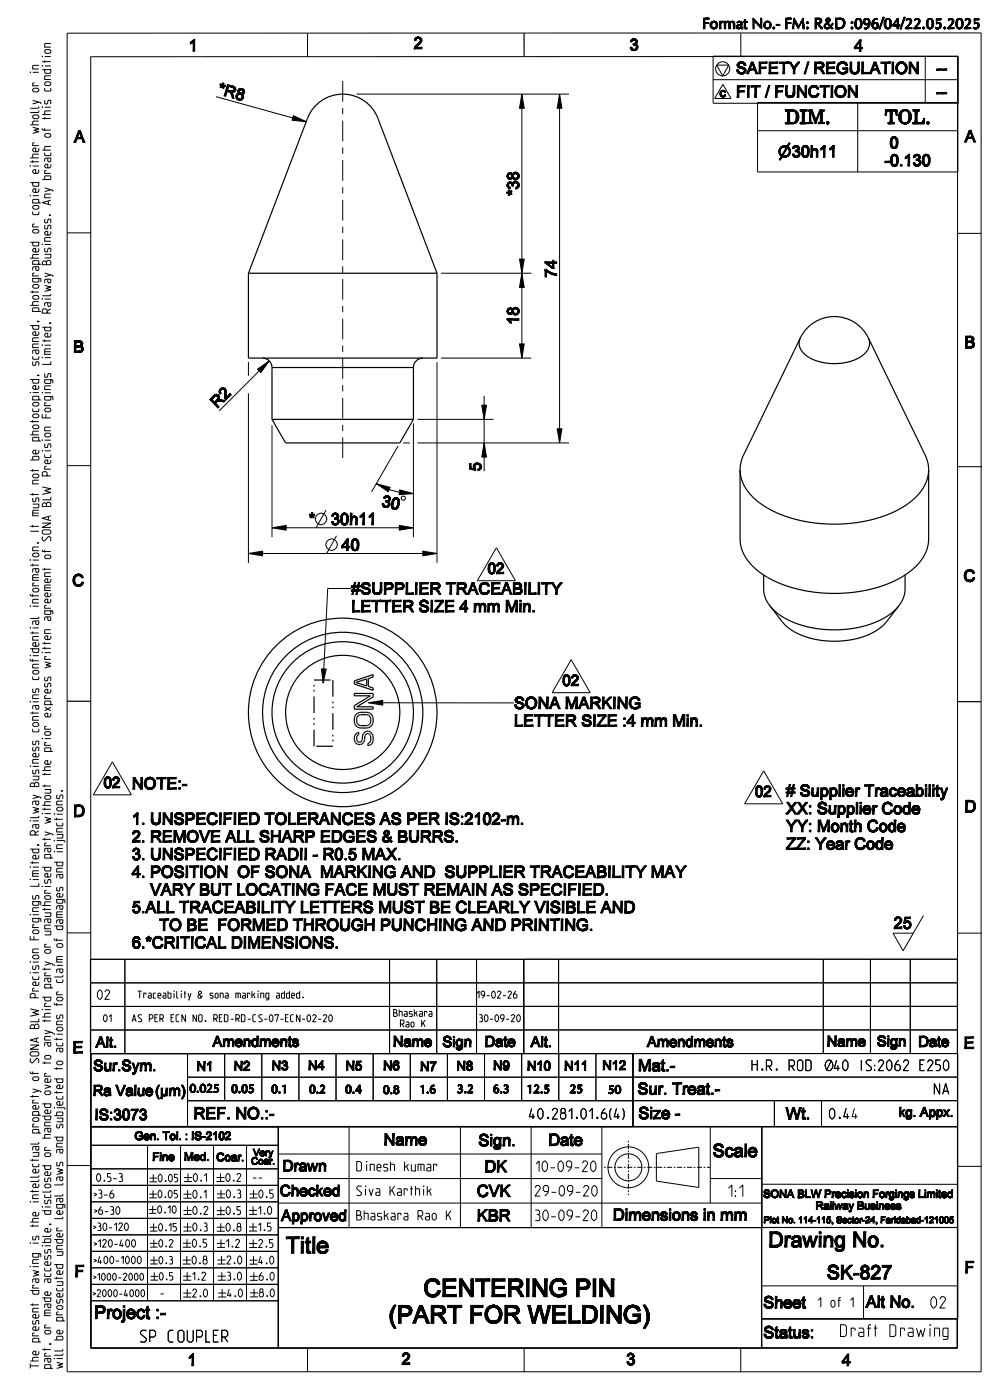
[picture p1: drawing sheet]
<svg xmlns="http://www.w3.org/2000/svg" width="210mm" height="297mm" viewBox="0 0 210 297" stroke-linecap="round" stroke-linejoin="round" font-family="sans-serif">
<defs><g id="words">
<g font-size="5.2">
<text x="89.9" y="275.1">CENTERING PIN</text>
<text x="82" y="280.7">(PART FOR WELDING)</text>
</g>
<text font-size="4.9" x="57.9" y="265.9">Title</text>
<text font-size="4.5" x="160.5" y="264.6">Drawing No.</text>
<text font-size="4.2" x="174.8" y="271.4">SK-827</text>
<g font-size="4.1">
<text x="166.4" y="26.2">DIM.</text>
<text x="187.7" y="26.2">TOL.</text>
</g>
<g font-size="3.8">
<text x="150.2" y="245.4">Scale</text>
<text x="20" y="279.7">Project :-</text>
</g>
<g font-size="3.5">
<text x="40" y="10.9">1</text>
<text x="87.8" y="10.4">2</text>
<text x="133.5" y="10.7">3</text>
<text x="181.2" y="10.9">4</text>
<text x="160.6" y="15.7">SAFETY / REGULATION</text>
<text x="197.7" y="15.7">--</text>
<text x="46" y="19.9" transform="rotate(16 46 19.9)">*R8</text>
<text x="160.6" y="20.7">FIT / FUNCTION</text>
<text x="197.7" y="20.7">--</text>
<text x="15.7" y="30.2">A</text>
<text x="166.2" y="33.4">30h11</text>
<text x="184.7" y="35.2">-0.130</text>
<text x="204.6" y="30.1">A</text>
<text x="110.1" y="41.6" transform="rotate(-90 110.1 41.6)">*38</text>
<text x="118.1" y="58.9" transform="rotate(-90 118.1 58.9)">74</text>
<text x="110.1" y="68.9" transform="rotate(-90 110.1 68.9)">18</text>
<text x="15.5" y="74.8">B</text>
<text x="204.6" y="73.8">B</text>
<text x="46" y="86.7" transform="rotate(-45 46 86.7)">R2</text>
<text x="102.1" y="100" transform="rotate(-90 102.1 100)">5</text>
<text x="70.2" y="111.3">30</text>
<text x="72.4" y="116.8">40</text>
<text x="15.3" y="124.3">C</text>
<text x="204.4" y="123.4">C</text>
<text x="74.5" y="126.1">#SUPPLIER TRACEABILITY</text>
<text x="74.5" y="129.8">LETTER SIZE 4 mm Min.</text>
<text x="109" y="150.4">SONA MARKING</text>
<text x="109" y="154.1">LETTER SIZE :4 mm Min.</text>
<text x="15.5" y="173.3">D</text>
<text x="166.7" y="169"># Supplier Traceabilit</text>
<text x="166.7" y="172.7">XX: Supplier Code</text>
<text x="204.6" y="172.3">D</text>
<text x="28" y="174.9">1. UNSPECIFIED TOLERANCES AS PER IS:2102-m.</text>
<text x="28" y="178.7">2. REMOVE ALL SHARP EDGES &amp; BURRS.</text>
<text x="166.7" y="176.5">YY: Month Code</text>
<text x="28" y="182.4">3. UNSPECIFIED RADII - R0.5 MAX.</text>
<text x="166.7" y="180.2">ZZ: Year Code</text>
<text x="28" y="186.2">4. POSITION</text>
<text x="36.3" y="189.9">VARY BUT LOCATING FACE MUST REMAIN AS SPECIFIED.</text>
<text x="55.2" y="186.2">OF SONA</text>
<text x="74" y="186.2">MARKING AND</text>
<text x="101.2" y="186.2">SUPPLIER TRACEABILITY MAY</text>
<text x="28" y="193.7">5.ALL TRACEABILITY LETTERS MUST BE CLEARLY VISIBLE AND</text>
<text x="40.5" y="197.4">TO BE</text>
<text x="55.2" y="197.4">FORMED THROUGH PUNCHING AND PRINTING.</text>
<text x="189.6" y="197">25</text>
<text x="28" y="201.2">6.*CRITICAL DIMENSIONS.</text>
<text x="15.4" y="223.4">E</text>
<text x="135.3" y="227.2">Mat.-</text>
<text x="204.4" y="222.5">E</text>
<text x="135.2" y="232.2">Sur. Treat.-</text>
<text x="41" y="237.4">REF. NO.:-</text>
<text x="135.4" y="237.4">Size -</text>
<text x="166.7" y="237.5">Wt.</text>
<text x="81.8" y="243">Name</text>
<text x="100.2" y="243.1">Sign.</text>
<text x="115.8" y="243">Date</text>
<text x="103.1" y="248.7">DK</text>
<text x="101.6" y="253.9">CVK</text>
<text x="101.6" y="259.1">KBR</text>
<text x="127.6" y="258.9">Dimensions in mm</text>
<text x="15.8" y="270.9">F</text>
<text x="204.6" y="270.1">F</text>
<text x="161.2" y="277.5">Sheet</text>
<text x="181.6" y="277.4">Alt No. 02</text>
<text x="160" y="283.9">Status: Draft Drawing</text>
<text x="39.8" y="289.7">1</text>
<text x="85.2" y="289.5">2</text>
<text x="132.8" y="289.6">3</text>
<text x="178.6" y="289.7">4</text>
</g>
<g font-size="3.3">
<text x="103.4" y="121.7">02</text>
<text x="119.3" y="145.5">02</text>
<text x="22" y="167.1">02 NOTE:-</text>
<text x="160.1" y="169">02</text>
<text x="19.8" y="227.2">Sur.Sym.</text>
<text x="20" y="237.6">IS:3073</text>
<text x="59.7" y="248.5">Drawn</text>
<text x="58.9" y="253.7">Checked</text>
<text x="153.2" y="253.9">1:1</text>
<text x="58.8" y="259">Approved</text>
<text x="29.4" y="284.7">SP COUPLER</text>
</g>
<text font-size="3.2" x="148.9" y="6.1">Format No.- FM: R&amp;D :096/04/22.05</text>
<g font-size="3.1">
<text x="175.4" y="222">Name</text>
<text x="186" y="222">Sign</text>
<text x="20.3" y="222.2">Alt.</text>
<text x="45.1" y="222">Amendments</text>
<text x="83.3" y="222">Name</text>
<text x="93.8" y="222.1">Sign</text>
<text x="102.8" y="222">Date</text>
<text x="112.6" y="222.1">Alt.</text>
<text x="137.2" y="222.1">Amendments</text>
<text x="194.8" y="222">Date</text>
<text x="19.7" y="232.4">Ra Value</text>
<text x="32.9" y="232.5">(µm)</text>
</g>
<g font-size="2.9">
<text x="158" y="227.1">H.R. ROD Ø40 IS:2062 E250</text>
<text x="198.4" y="232.1">NA</text>
<text x="108.5" y="237.4">40.281.01.6(4)</text>
<text x="175.5" y="237.4">0.4</text>
<text x="113.1" y="248.5">10-09-20</text>
<text x="113.1" y="253.7">29-09-20</text>
<text x="113.1" y="258.9">30-09-20</text>
</g>
<g font-size="2.8">
<text x="41.7" y="227.2">N1</text>
<text x="49.6" y="227.1">N2</text>
<text x="57.6" y="227">N3</text>
<text x="65.3" y="227">N4</text>
<text x="73.3" y="227.1">N5</text>
<text x="81.3" y="227">N6</text>
<text x="89.1" y="227.2">N7</text>
<text x="96.8" y="227.1">N8</text>
<text x="104.6" y="227">N9</text>
<text x="111.8" y="227.1">N10</text>
<text x="119.7" y="227.1">N11</text>
<text x="127.8" y="227">N12</text>
<text x="190.7" y="236.9">kg. Appx.</text>
</g>
<g font-size="2.6">
<text x="20.5" y="212">02</text>
<text x="39.5" y="231.7">0.025</text>
<text x="48.4" y="231.8">0.05</text>
<text x="57" y="231.9">0.1</text>
<text x="65" y="231.9">0.2</text>
<text x="72.7" y="231.9">0.4</text>
<text x="80.7" y="232">0.8</text>
<text x="88.4" y="231.9">1.6</text>
<text x="96.4" y="231.8">3.2</text>
<text x="104" y="231.8">6.3</text>
<text x="111.1" y="231.9">12.5</text>
<text x="120.7" y="231.8">25</text>
<text x="128.8" y="232">50</text>
<text x="75.3" y="248.4">Dinesh kumar</text>
<text x="75.3" y="253.6">Siva Karthik</text>
<text x="75.3" y="258.8">Bhaskara Rao K</text>
<text x="173.1" y="277.3">1 of 1</text>
</g>
<g font-size="2.4">
<text x="8.2" y="93.6" transform="rotate(-90 8.2 93.6)">photocopied, scanned, photographed or copied either wholly or in</text>
<text x="10.8" y="101" transform="rotate(-90 10.8 101)">Precision Forgings Limited, Railway Business. Any breach of this conditi</text>
<text x="8.2" y="188" transform="rotate(-90 8.2 188)">Limited, Railway Business contains confidential information. It must not be</text>
<text x="13.3" y="197.2" transform="rotate(-90 13.3 197.2)">damages and injunctions.</text>
<text x="10.8" y="198.3" transform="rotate(-90 10.8 198.3)">unauthorised party without the prior express written agreement of SONA BLW</text>
<text x="24.9" y="241.8">Gen. Tol. : IS-2102</text>
<text x="31.8" y="246.3">Fine</text>
<text x="38.8" y="246.2">Med. Coar.</text>
<text x="8.2" y="290.6" transform="rotate(-90 8.2 290.6)">The present drawing is the intellectual property of SONA BLW Precision Forgings</text>
<text x="10.8" y="290.6" transform="rotate(-90 10.8 290.6)">part, or made accessible, disclosed or handed over to any third party or</text>
<text x="13.3" y="290.6" transform="rotate(-90 13.3 290.6)">will be prosecuted under legal laws and subjected to actions for claim of</text>
</g>
<g font-size="2.3">
<text x="157.6" y="254.1">SONA BLW Precision Forgings Limited</text>
<text x="170.9" y="256.6">Railway Business</text>
</g>
<g font-size="2.2">
<text x="20.2" y="250.7">0.5-3</text>
<text x="53.3" y="250.5">--</text>
<text x="19.6" y="254.1">&gt;3-6</text>
</g>
<g font-size="2.1">
<text x="53.3" y="245.2">Very</text>
<text x="52.7" y="247">Coar.</text>
<text x="19.6" y="257.6">&gt;6-30</text>
<text x="19.2" y="261">&gt;30-120</text>
<text x="19.4" y="268.1">&gt;400-1000</text>
<text x="19.4" y="264.6">&gt;120-400</text>
<text x="33.9" y="275.1">-</text>
</g>
<g font-size="2">
<text x="28.9" y="211.8">Traceability &amp; sona marking added.</text>
<text x="83" y="215.6">Bhaskara</text>
<text x="100.8" y="211.8">19-02-26</text>
<text x="21.7" y="216.8">01</text>
<text x="27.7" y="216.8">AS PER ECN NO. RED-RD-CS-07-ECN-02-20</text>
<text x="84.7" y="217.9">Rao K</text>
<text x="101.4" y="216.8">30-09-20</text>
<text x="19.4" y="271.6">&gt;1000-2000</text>
<text x="19.4" y="275.1">&gt;2000-4000</text>
</g>
<g font-size="1.9">
<text x="152.6" y="20.5">C</text>
<text x="156.3" y="259.5">Plot No. 114-115, Sector-24, Faridabad-121005</text>
</g>
</g></defs>
<g fill="none" stroke="#000" stroke-width=".21">
<path d="M14.2 7h193.9v284h-193.9zM19.2 12h183.9v274h-183.9zM65.2 7.1v5M75.6 20h45.1M110.7 20l.5 3h-1zM110.7 20v56M118.7 20l.5 3h-1zM118.7 20v74M151.3 11.9h52v10h-52zM151.3 16.9h52M152 13.8h2.6l-1.3 2.3zM153.3 17.9l1.8 3h-3.5z"/>
<path d="M156.3 14.8l.3 .1zM156.3 14.8l.3 .1-.3 .1zM156.3 15h.3zM156.3 15h.3l-.3 .1zM156.3 15.1h.4zM156.4 15.2h.3zM156.4 13.7h.3zM156.4 13.8l.3-.1zM156.4 13.8l.3 .1zM156.4 13.9h.3zM156.4 13.6h.4zM156.4 13.6l.3 .1z"/>
<path d="M156.4 14h.3zM156.4 18.2h1.7l-1.4 .3zM156.4 18.2l.3 .3-.3 2.2zM156.4 14.1l.4-.1zM156.4 14.1h.5zM156.4 15.3l.4-.1zM156.4 15.3h.5zM156.4 15.3h.5l-.4 .1zM156.4 13.5h.5zM156.4 13.5h.4zM156.4 13.5l.4 .1zM156.5 14.1h.5z"/>
<path d="M156.5 14.1h.4zM156.5 13.5l.6-.1zM156.5 13.5l.8-.1zM156.5 13.5h.5zM156.5 13.5h.4zM156.5 15.4h.6zM156.5 15.4h.5zM156.5 15.4l.5-.1zM156.5 15.4h.7zM156.5 14.2h.7zM156.5 14.2h.6zM156.5 14.2h.8z"/>
<path d="M156.5 13.4l1.4-.1zM156.5 13.4h1.5zM156.5 13.4h.8l-.8 .1zM156.6 14.2h.9zM156.6 14.2l1 .1zM156.6 15.5l1.5-.1zM156.6 15.5l.9-.1zM156.6 15.5l.8-.1zM156.6 15.5l.7-.1zM156.6 15.5h1.4zM156.6 13.3h1.2zM156.6 13.3h1.3z"/>
<path d="M156.6 14.3h1.1zM156.7 15.5h1.3zM156.7 15.5h1.2zM156.7 13.3l1-.1zM156.7 13.3h1.1zM156.7 14.4h1.1zM156.7 18.5l1.4-.3v.3zM156.7 19.5l1.2-.3v.3zM156.7 19.2h1.2l-1.2 .3zM156.7 19.2l-.3 1.5zM156.7 18.5v.7l-.3 1.5zM156.7 19.5v1.2h-.3z"/>
<path d="M156.8 15.6l1.1-.1zM156.8 15.6h1zM156.8 13.2h.8zM156.8 13.2h.9zM156.8 14.4h1.1zM156.9 15.6h.9zM156.9 13.2h.6zM156.9 13.2h.7zM156.9 14.4h1zM157 13.2l.4-.1zM157 13.2h.5zM157 15.7l.8-.1z"/>
<path d="M157 15.7h.6zM157 14.5h1zM157.1 13.1h.3zM157.1 7.1v5M157.2 15.7h.4zM157.2 15.7h.3zM157.2 14.5h.9zM157.3 13.4h.7zM157.4 14.5h.7zM157.4 13.4h.6zM157.5 14.6h.6zM157.5 15.4l.6-.1z"/>
<path d="M157.5 13.5h.6zM157.6 15.4l.5-.1zM157.6 14.6h.5zM157.6 15.7l.2-.1zM157.6 13.5h.5zM157.6 15.3l.6-.1zM157.7 13.5l.4 .1zM157.7 15.3l.5-.1zM157.7 14.7l.4-.1zM157.7 13.6l.5 .1zM157.8 14.7h.4zM157.8 13.7l.4 .1z"/>
<path d="M157.8 14.7l.4 .1zM157.8 15.2h.4zM157.8 13.8l.4 .1zM157.8 14.8l.4 .1zM157.9 14.9l.3 .1zM157.9 15.1h.3zM157.9 15.1l.3 .1h-.4zM157.9 15h.3v.1zM157.9 15l.3 .1h-.3zM158.6 18.2h.3l-.3 2.5zM158.9 18.2v2.5h-.3zM159 14.9l-.2 .8h-.4z"/>
<path d="M159 14.9l1-.3 .1 .3zM159.1 14.6h.9l-1 .3zM159.1 14.6l-.7 1.1zM159.3 18.2h2l-2 .3zM159.3 18.5l2-.3-1.2 .3zM159.4 13.2h.3l-.2 .2zM159.4 13.2l.1 .2-1.1 2.3zM159.4 13.9l-1 1.8zM159.5 13.7l-1.1 2zM159.5 13.4l-1.1 2.3zM159.7 13.2l-.1 .3zM159.7 13.2l-.1 .5z"/>
<path d="M159.7 13.2v.6zM159.7 13.2v.8zM159.7 13.2l.3 1.4-.3-.6zM159.7 13.2l.4 1.7zM159.7 13.2l.7 2.5zM159.7 13.2l1 2.5h-.3zM196.3 11.9v10M45.8 20.5l19.2 5.3M62.2 24.5l2.8 1.3-3-.3zM160.7 21.7h42.5v14.8h-42.5zM160.7 27.7h42.5M165.2 32l.3-.1v.1z"/>
<path d="M165.2 32h.3l-.3 .1zM165.2 32.1l.3-.1v.1zM165.2 32.3l.3-.2zM165.2 32.1h.3l-.3 .2zM165.2 32.3l.3-.1v.2zM165.2 32.3l.3 .1h-.2zM165.3 31.8h.2v.1zM165.3 31.8l.2 .1-.3 .1zM165.3 32.4l.2 .1zM165.3 32.4l.2 .1-.2 .1zM165.3 32.6h.3zM165.3 32.6h.3l-.3 .1z"/>
<path d="M165.3 31.7l.4-.2zM165.3 31.7l.3-.1zM165.3 31.7l.2 .1h-.2zM165.3 33.9l.6-.6-.4 .7zM165.3 32.7l.3-.1v.1zM165.3 32.7l.4 .1zM165.3 32.7l.4 .1h-.3zM165.4 31.5l.3-.1zM165.4 31.5h.3l-.4 .2zM165.4 32.8h.4zM165.5 31.4h.2l-.3 .1zM165.7 33.1l.2 .2-.6 .6z"/>
<path d="M181.9 21.7v14.8M188.9 30.1l.3-.2zM188.9 30.1l.3-.1v.1zM188.9 30.1h.3l-.3 .2zM188.9 30.3l.3-.2v.2zM188.9 30.4l.3-.1v.1zM188.9 30.3h.3l-.3 .1zM188.9 30.4h.3v.1zM188.9 30.4l.3 .1-.3 .1zM188.9 30.6l.3-.1v.2zM188.9 30.6l.3 .1h-.3zM188.9 29.9l.3-.2z"/>
<path d="M188.9 29.9h.3l-.3 .2zM188.9 30.7h.3v.1zM188.9 30.7l.3 .1-.3 .1zM188.9 29.7l.3-.1zM188.9 29.7h.3zM188.9 29.7h.3l-.3 .2zM188.9 30.9h.3zM188.9 30.9h.3l-.3 .1zM188.9 29.5l.4-.1zM188.9 29.5h.4zM188.9 29.5l.3 .1-.3 .1zM188.9 31l.3-.1z"/>
<path d="M188.9 31h.4zM189 29.4h.4zM189 29.4h.3l-.4 .1zM189 31.1h.3zM189 31.1l.4 .1zM189 29.3h.5zM189 29.3l.7-.1zM189 29.3l.4 .1h-.4zM189 31.2h.5zM189.1 31.3h.6zM189.1 31.3h.5zM189.1 31.3h1.1z"/>
<path d="M189.1 29.2h1.1zM189.1 29.2h.6l-.7 .1zM189.2 31.3h1zM189.2 29.1h.9zM189.2 29.1h.8zM189.2 29.1l1 .1zM189.2 31.4l1-.1zM189.2 31.4h.9zM189.3 31.4h.8zM189.3 31.4h.7zM189.3 29.1l.6-.1zM189.3 29.1l.5-.1z"/>
<path d="M189.3 29.1h.7zM189.3 31.5l.7-.1zM189.4 29h.3zM189.4 29h.4zM189.4 31.5l.6-.1zM189.4 31.5h.5zM189.5 31.5h.4zM189.5 29h.2zM189.6 31.5h.3zM189.6 31.5h.2zM189.7 29.2h.5zM189.7 29.3l.5-.1z"/>
<path d="M189.7 31.3l.6-.1zM189.8 29.3h.4zM189.8 31.2h.5zM189.9 29.4h.4zM189.9 31.2l.4-.1zM190 29.4l.3 .1zM190 31.1l.4-.1-.1 .1zM190 31.1h.3zM190 29.5h.3zM190 31h.4zM190.1 29.6l.2-.1 .1 .1zM190.1 29.6h.3z"/>
<path d="M190.1 30.9l.3-.1v.2zM190.1 30.9l.3 .1zM190.1 29.7h.3zM190.1 30.9l.3-.1zM190.1 29.8l.3-.1v.1zM190.1 29.8h.3zM190.1 29.9l.3-.1v.1zM190.1 29.9h.3l-.3 .1zM190.1 30.7h.3l-.3 .1zM190.1 30.8l.3-.1v.1zM190.1 30.8h.3zM190.1 30l.3-.1v.2z"/>
<path d="M190.1 30l.3 .1h-.3zM190.1 30.1h.3l-.2 .2zM190.1 30.4l.4-.1-.1 .2zM190.1 30.4l.3 .1h-.3zM190.1 30.5h.3v.2zM190.1 30.5l.3 .2h-.3zM190.2 30.3l.2-.2 .1 .2zM190.2 30.3h.3l-.4 .1zM14.3 49.4h5M93.5 58h19.2M110.2 55h1l-.5 3zM110.7 58l.5 3h-1z"/>
<path d="M203.1 49.5h5.1M52.7 76.8v2.9M54.6 78.3l2.5-1.7-1.8 2.4zM57.1 76.6l-10.6 10.6M92.7 76.8v42.6M93.5 76h19.2M110.2 73h1l-.5 3zM14.3 98.8h5M52.7 83.4v36M57.7 90.2v23.8M84.4 94.6l-5.6 9.7M85.5 94h1.4"/>
<path d="M87.7 89.8v24.2M88.5 94h32.2M88.5 89h16.2M102.2 86h1l-.5 3zM102.7 94l.5 3h-1zM102.7 84v16M118.2 91h1l-.5 3zM203.1 99h5.2M52.7 117.4l3-.5v1zM52.7 117.4h40M57.7 112l3-.5v1zM57.7 112h30"/>
<path d="M65.6 109.3l.7-.1zM65.6 109.3l.5-.1zM65.6 109.3l.4-.1zM65.6 109.3l.3-.1zM65.6 109.3h1.2zM65.7 109.1h.1l-.2 .2zM65.7 109.7l.4-.1zM65.7 109.7h.4zM65.7 109.7l.3 .1zM65.8 109.4l1-.1zM65.8 109.4h.8zM65.8 109.6l.4-.1z"/>
<path d="M65.8 109.6h.3l-.4 .1zM65.9 109.5h.5zM65.9 109.5h.3l-.4 .1zM66 109.5l.3-.1zM66 109.5h.4zM66 109.4h.6zM66.1 108.8h.2zM66.1 108.9l.2-.1zM66.1 108.9h.2zM66.1 109l.2-.1v.1zM66.1 109h.2l-.2 .1zM66.1 109.1l.2-.1z"/>
<path d="M66.1 109.1h.2l-.2 .1zM66.1 109.2l.2-.1zM66.2 109.5h.3zM66.2 109.5h.3l-.2 .1zM66.3 109.6h.3zM66.3 109.2l.5 .1zM66.3 109.7h.3zM66.4 109.8l.2-.1zM66.5 109.2l.2-.1 .1 .2zM69.1 108.2l-2 3.8M71.4 113.7l-2.1 3.7M74.6 109.7h1.1z"/>
<path d="M74.7 109.7h.9zM74.7 109.7h1zM74.7 109.6h.9zM74.7 109.6l.9 .1zM74.8 109.6h.7zM74.8 109.6h.8zM74.8 109.6l.6-.1zM74.8 109.6l.5-.1zM74.9 109.5h.3zM74.9 109.5h.4zM75.1 109.5h.1zM75.1 109.7h.6z"/>
<path d="M75.2 109.8l.5-.1zM75.2 109.8h.5zM75.3 109.8h.4zM75.3 109.9h.4zM75.4 109.9l.4 .1zM75.4 110h.4zM75.4 110.1l.4-.1zM75.4 110.1h.4l-.3 .1zM75.5 110.2l.3-.1v.1zM75.5 110.2h.3l-.3 1.1zM75.8 110.2v1.1h-.3zM76.4 109.5l.6-.1z"/>
<path d="M76.4 109.8l.3-.2zM76.4 109.8l.4-.3zM76.4 109.5h.4l-.4 .3zM76.5 109.4h.5zM76.6 109.3l.7-.5zM76.6 109.3l.7-.5-.3 .6zM76.7 109.3l.6-.5zM76.8 109.2l.5-.4zM77 109l.3-.2-.4 .3zM77 108.9l.3-.1zM77.1 108.8h.2l-.3 .1zM77.3 108.8l-.3 2.5v-1.9z"/>
<path d="M77.3 108.8v2.5h-.3zM78.3 109.5l.6-.1zM78.3 109.8l.3-.2zM78.3 109.8l.5-.3zM78.3 109.5h.5l-.5 .3zM78.4 109.4h.5zM78.5 109.3l.7-.5zM78.5 109.3l.7-.5-.3 .6zM78.6 109.3l.6-.5zM78.7 109.2l.5-.4zM78.9 109l.3-.2-.4 .3zM79 108.9l.2-.1z"/>
<path d="M79 108.8h.2l-.2 .1zM79.2 108.8l-.3 2.5v-1.9zM79.2 108.8v2.5h-.3zM79.8 102.6l3 .8-.5 .9zM79.8 102.6a15.7 15.7 0 0 0 7.9 2.1M81.1 107l.3 .1zM81.1 107l.3 .1h-.3zM81.1 106.8h.3v.2zM81.1 106.8l.3 .2h-.3zM81.1 107.1l.4 .1zM81.2 107.2l.3 .1zM81.2 107.2l.4 .1z"/>
<path d="M81.2 107.2l.4 .1-.4 .1zM81.2 107.4l1.1 .2zM81.2 107.4h.7zM81.2 107.4h.6zM81.2 107.4h.5zM81.2 107.4l1.1 .2h-.1zM81.2 107.4l1 .2zM81.3 107.5l.9 .1zM81.3 107.5l.7 .2zM81.4 105.6l.3 .1zM81.4 105.5h.4zM81.4 105.5l.4 .1z"/>
<path d="M81.4 105.5l.3 .2-.3-.1zM81.4 107.6l.6 .1zM81.5 105.4h.4zM81.5 105.4h.5zM81.5 105.4h.6zM81.5 105.4l.4 .1zM81.5 105.4l.3 .1h-.4zM81.6 107.6l.4 .1zM81.6 107.6l.3 .1zM81.6 105.3l1.1 .2zM81.6 105.3l.6 .1zM81.7 105.2l.9 .2z"/>
<path d="M81.7 105.2l1 .3zM81.8 106.4h.7zM81.8 106.4h.6zM81.8 106.4l.7-.1zM81.8 105.2l.8 .1zM81.8 105.2l.7 .1zM81.8 105.2l.8 .2zM81.9 107.4l.6 .1zM81.9 106.2l-.1 .2zM81.9 106.4l.7 .2zM81.9 106.4l.6 .1zM81.9 106.2l.7 .1z"/>
<path d="M81.9 106.2l.6 .1-.7 .1zM82 105.2h.4zM82 105.2h.3zM82 105.2l.5 .1zM82 107.4l.5 .1zM82 106.4l.6 .2zM82 106.2l.6 .1zM82.1 107.4h.5zM82.1 105.2h.2zM82.1 106.5l.5 .1zM82.1 106.2l.5 .1zM82.2 107.3l.4 .1z"/>
<path d="M82.2 105.4l.5 .1zM82.2 106.2h.4zM82.2 106.5l.5 .1zM82.2 107.3l.4-.1v.2zM82.3 106.6h.4zM82.3 105.5h.4zM82.3 106.1l.4 .1zM82.3 107.2h.3l-.4 .1zM82.3 106.6l.4 .1zM82.3 107.1h.4l-.1 .1zM82.3 107.1l.3 .1zM82.3 106.7l.4 .1z"/>
<path d="M82.4 106.1l.3 .1zM82.4 107l.3 .1zM82.4 105.5l.4 .1zM82.4 106.9l.3 .2zM82.4 106.8l.3 .2zM82.4 106.1h.3zM82.4 105.6l.4 .1zM82.5 106h.3zM82.5 106l.2 .1zM82.5 105.7l.3 .1zM82.5 105.8l.3 .1zM82.5 105.9l.3 .1z"/>
<path d="M83 107.1h.3v.1zM83 107.1l.3 .1-.3 .1zM83 107.3h.3zM83 107.3h.3l-.3 .1zM83 107h.4l-.1 .1zM83 107l.3 .1h-.3zM83 107.4l.3-.1zM83 107.4l.3 .1zM83.1 107.5l.3 .1zM83.1 107.5l.3 .2zM83.1 106.8l.3-.1v.2zM83.1 106.8l.3 .1v.1z"/>
<path d="M83.1 106.8l.3 .2h-.4zM83.1 107.6l.4 .1zM83.1 106.7l.3-.1v.1zM83.1 106.7h.3l-.3 .1zM83.1 107.7l.7 .1zM83.1 107.7l.6 .1zM83.1 107.7l.5 .1zM83.1 107.7l1.1 .3zM83.1 106.5l.4-.2zM83.1 106.5h.4l-.1 .1zM83.1 106.5l.3 .1-.3 .1zM83.2 107.8l1 .2z"/>
<path d="M83.2 107.8l.9 .2zM83.2 106.3l.4-.1zM83.2 106.3h.3l-.4 .2zM83.2 107.9l.9 .1zM83.2 107.9l.8 .2zM83.3 106.1h.3zM83.3 106.1l.3 .1zM83.3 106.1l.3 .1-.4 .1zM83.3 107.9l.7 .2zM83.3 106h.4zM83.3 106l.3 .1h-.3zM83.4 108l.6 .1z"/>
<path d="M83.4 108l.5 .1zM83.4 105.9h.4zM83.4 105.9l.3 .1h-.4zM83.5 108l.4 .1zM83.5 105.8h.5zM83.5 105.8h.6zM83.5 105.8l.4 .1zM83.5 105.8l.3 .1h-.4zM83.5 108l.2 .1zM83.6 105.7l1 .2zM83.7 105.6l.8 .2zM83.7 105.6l.9 .3z"/>
<path d="M83.8 107.8l.5 .1zM83.8 105.6l.6 .1zM83.8 105.6l.5 .1zM83.8 105.6l.7 .2zM83.9 107.8l.4 .1zM83.9 105.6h.3zM83.9 105.6l.4 .1zM84 107.8h.4zM84 105.6h.2zM84 107.7h.4zM84 107.7h.4v.1zM84.1 105.8l.5 .2z"/>
<path d="M84.1 107.6l.4-.1-.1 .2zM84.1 107.6l.3 .1zM84.2 107.5h.3zM84.2 105.9l.4 .1zM84.2 107.4h.4l-.1 .1zM84.2 107.4l.3 .1zM84.2 107.3l.4 .1h-.4zM84.3 105.9l.4 .1zM84.3 107.2h.3v.2zM84.3 107.2l.3 .2-.4-.1zM84.3 107.1l.4-.1-.1 .2zM84.3 107.1l.3 .1h-.3z"/>
<path d="M84.3 106l.4 .1zM84.4 106.9l.3-.1v.2zM84.4 106.9l.3 .1-.4 .1zM84.4 106.8h.3l-.3 .1zM84.4 106.1l.3 .1zM84.4 106.7h.3v.1zM84.4 106.7l.3 .1h-.3zM84.4 106.5l.3 .1v.1zM84.4 106.5l.3 .2h-.3zM84.4 106.2h.3zM84.4 106.3l.3-.1v.1zM84.4 106.3h.3z"/>
<path d="M84.4 106.5l.3-.1v.2zM84.4 106.5l.3 .1zM84.4 106.4h.3zM84.7 111.5l3 .5-3 .5zM84.8 103.9l2.9 .8-3 .2zM85.2 105.4l.2-.2 .4 .1 .2 .3-.1 .4-.2 .1-.4-.1-.2-.2zM89.7 116.9l3 .5-3 .5zM105.3 116.2l4 7h-8zM74.5 124.8h-5l-1 20.1M121.2 140l4 7h-8.1zM68.2 141.9h1l-.7 3zM78.2 149.1l3-.5v1z"/>
<path d="M78.2 149.1h30.8M133.9 148.1l1.5-.1zM133.9 148.1h1.6zM133.9 150.2l1.8-.1zM133.9 150.2h1.6zM134 148h1.3zM134 148h1.4zM134.1 150.3l1.4-.1zM134.1 150.3h1.3zM134.2 150.3h1.2zM134.2 150.3h1.1zM134.4 150.4l.9-.1z"/>
<path d="M134.7 148.1h.8zM134.7 149.1h1.1l-1.1 .3zM134.7 149.4l1.1-.3-.3 .3zM134.8 148.1h.7zM134.8 150.1l1-.1zM134.9 148.1h.6zM134.9 150.1l.9-.1zM135 148.2h.5zM135 150.4l.3-.1zM135 150.1l.8-.1zM135.1 148.2l.5 .1zM135.1 150h.7z"/>
<path d="M135.2 148.3h.4zM135.2 150l.2-.1zM135.2 150l.3-.1zM135.2 150l.3-.1 .3 .1zM135.2 148.3h.5zM135.3 148.4l.4-.1zM135.3 148.4l.4-.1v.2zM135.3 148.4l.4 .1zM135.4 148.5h.3zM135.4 148.6l.3-.1v.1zM135.4 148.6h.3zM135.5 149.4l.3-.3-.3 .8z"/>
<path d="M135.8 149.1v.9l-.3-.1zM23.8 161.6l4.1 7h-8.1zM162 163.5l4 7h-8.1zM14.3 197.9h5M31.8 187.4h.4l.6 2.5zM32.2 187.4l.6 1.8v.7zM32.8 189.2v.7zM32.9 189.4l-.1 .5zM33 189.7l.2 .2h-.4zM33.8 187.4h.4l-1.1 1.8zM33.8 194.9h2l-2 .3zM33.8 195.2l2-.3-1.1 .3z"/>
<path d="M34.2 187.4l-1.2 2zM34.2 187.4l-1.2 2.3zM34.2 187.4l-1 2.5-.2-.2zM34.7 195.2l1.1-.3zM34.7 195.2h.3l-.3 2.2zM34.7 189.2l-.2 .7h-.4zM34.7 189.2l1-.3 .1 .3zM34.8 188.9h.9l-1 .3zM34.8 188.9l-.7 1zM35 195.2l.8-.3v.3zM35 195.2v2.2h-.3zM35.1 187.4h.3l-.2 .3z"/>
<path d="M35.1 187.4l.1 .3-1.1 2.2zM35.1 188.2l-1 1.7zM35.2 187.9l-1.1 2zM35.2 187.7l-1.1 2.2zM36 196.1l.4-.1v.1zM36 196.1h.4l-.4 .1zM36 196.2l.4-.1v.1zM36 196.4l.4-.2zM36 196.2h.4l-.4 .2zM36 196.4h.4zM36 196.4h.4l-.3 .1zM36.1 195.9h.3z"/>
<path d="M36.1 195.9l.3 .1-.4 .1zM36.1 196.5l.3-.1zM36.1 196.5l.3 .1zM36.1 196.5l.3 .1-.3 .1zM36.1 195.8l.3-.1zM36.1 195.8l.3 .1h-.3zM36.1 195.7l.4-.1zM36.1 195.7h.4zM36.1 195.7h.3l-.3 .1zM36.1 196.7h.4zM36.1 196.7h.4l-.3 .1zM36.2 195.6l.4-.1z"/>
<path d="M36.2 195.6h.3l-.4 .1zM36.2 196.8h.3zM36.2 196.8l.4 .1zM36.2 196.8l.4 .1-.4 .1zM36.2 195.4l.5-.1zM36.2 195.4h.4zM36.2 195.4l.4 .1-.4 .1zM36.2 197l.4-.1zM36.2 197h.5zM36.2 197h.5l-.3 .1zM36.3 195.3h.6zM36.3 195.3h.4l-.5 .1z"/>
<path d="M36.4 195.2h.8zM36.4 195.2h.7zM36.4 195.2l.5 .1h-.6zM36.4 197.1h.4zM36.4 197.1l.3-.1zM36.4 197.1h.5zM36.4 197.1h.5l-.4 .1zM36.5 195.2h1.5zM36.5 197.2h.9zM36.5 197.2h.8zM36.5 197.2h.7zM36.5 197.2h.6z"/>
<path d="M36.5 197.2h.5zM36.5 197.2h1.5zM36.5 195.1h1.3zM36.5 195.1l1.5 .1zM36.6 197.3l1.4-.1zM36.6 197.3h1.2zM36.6 195h1.1zM36.6 195l1.2 .1zM36.7 197.4l1.1-.1zM36.7 197.4h1zM36.7 195l.8-.1zM36.7 195h1z"/>
<path d="M36.9 197.4h.8zM36.9 197.4h.6zM37 197.4h.5zM37 197.4h.4zM37.2 195.2h.8zM37.3 195.2h.7zM37.4 197.2l.7-.1zM37.5 195.2h.5zM37.5 197.2l.6-.1zM37.6 195.3l.4-.1 .1 .1zM37.6 195.3h.5zM37.6 197.1l.6-.1z"/>
<path d="M37.6 197.1l.6-.1-.1 .1zM37.7 195.3h.4zM37.8 195.4l.3-.1 .1 .1zM37.8 195.4h.4zM37.8 197l.4-.1zM37.8 197l.4-.1v.1zM37.8 197h.4zM37.8 195.5l.4-.1 .1 .1zM37.8 195.5h.5zM37.9 196.9l.4-.2-.1 .2zM37.9 196.9h.3zM37.9 195.6l.4-.1-.3 .2z"/>
<path d="M37.9 196.8l.4-.1zM38 195.7l.3-.2v.2zM38 195.7h.3l-.3 .1zM38 196.7l.4-.1-.1 .1zM38 196.7h.3zM38 195.8l.3-.1 .1 .1zM38 195.8h.4l-.4 .1zM38 196.6h.4zM38 195.9l.4-.1v.2zM38 195.9l.4 .1h-.3zM38 196.5l.4-.1v.2zM38 196.5l.4 .1z"/>
<path d="M38.1 196h.3l-.3 .2zM38.1 196.3l.3-.1v.2zM38.1 196.3l.3 .1h-.3zM38.1 196.4h.3l-.4 .1zM38.1 196.2l.3-.2v.2zM38.1 196.2h.3l-.3 .1zM50.9 183.9h1.5zM50.9 186h1.5zM51 183.8h1.3zM51 183.8l1.4 .1zM51.1 186h1.3zM51.1 186l1.2 .1z"/>
<path d="M51.1 183.8l1.1-.1zM51.1 183.8h1.2zM51.2 186.1h1.1zM51.2 186.1h.9zM51.2 183.7h1zM51.2 194.9h1.1l-.8 .3zM51.4 186.2l.7-.1zM51.5 195.2h1.5zM51.5 196.3h1zM51.5 196.3h1.2zM51.5 196.3l1.3-.1zM51.5 196.3l1.4-.2z"/>
<path d="M51.5 196.3l1.5-.2zM51.5 196.3l1-.3 .5 .1zM51.5 196.3l1-.3zM51.5 196.3l.9-.3zM51.5 196h.7l-.7 .3zM51.5 195.2l1.5-.1zM51.5 195.2l1.4-.2zM51.5 195.2l1.3-.2zM51.5 195.2l1.2-.2zM51.5 195.2l1.1-.3zM51.5 195.2l1-.3zM51.7 183.9h.7z"/>
<path d="M51.8 184l.6-.1zM51.9 185.9h.6zM51.9 184l.5-.1zM51.9 196.3h.6zM52 185.9h.5zM52 196.3h.5zM52 184l.4-.1 .1 .1zM52 184h.5zM52 185.9l.6-.1zM52 185.9l.6-.1-.1 .1zM52.1 196.3h.4zM52.1 185.8h.5z"/>
<path d="M52.1 184.1l.4-.1zM52.2 185.8h.4zM52.2 196.4h.4zM52.2 184.1l.3-.1 .1 .1zM52.2 184.1h.4zM52.2 185.7l.5-.1zM52.2 185.7l.5-.1-.1 .2zM52.3 196.4h.4zM52.3 184.2l.3-.1 .1 .2zM52.3 184.2l.4 .1zM52.3 195.2h.7zM52.3 196.5l.4-.1z"/>
<path d="M52.4 185.6l.4-.1-.1 .1zM52.4 185.6h.3zM52.4 184.3h.3l-.3 .1zM52.4 196.5l.3-.1zM52.4 185.5h.4zM52.4 196.6l.3-.2 .1 .2zM52.4 196.6h.4zM52.4 184.4l.3-.1 .1 .1zM52.4 184.4h.4l-.3 .1zM52.4 185.4l.4-.1v.2zM52.4 185.4l.4 .1zM52.5 195.2h.6z"/>
<path d="M52.5 196h.6zM52.5 184.5l.3-.1v.2zM52.5 184.5l.3 .1-.3 .1zM52.5 185.4l.3-.1zM52.5 196.6h.3zM52.5 184.7l.3-.1 .1 .2zM52.5 184.7l.4 .1h-.4zM52.5 185.3l.4-.2-.1 .2zM52.5 185.3h.3zM52.5 184.8h.4l-.4 .1zM52.5 185l.4-.1v.2zM52.5 185l.4 .1-.4 .1z"/>
<path d="M52.5 185.2l.4-.1-.4 .2zM52.5 196.7l.3-.1 .2 .1zM52.5 196.7h.5zM52.5 184.9l.4-.1v.1zM52.5 184.9h.4l-.4 .1zM52.6 195.3l.5-.1zM52.6 196h.5zM52.6 196.8l.4-.1-.3 .2zM52.7 195.3l.4-.1zM52.7 196l.5-.1zM52.7 196.9l.3-.2v.7zM52.7 195.9h.5z"/>
<path d="M52.7 195.3h.4zM52.8 195.4h.4zM52.8 195.8l.4-.1zM52.8 195.8l.4 .1zM52.8 195.5l.4-.1v.1zM52.8 195.5h.4zM52.9 195.5l.3 .1zM52.9 195.7l.3-.1zM52.9 195.7l.3-.1v.1zM52.9 195.7h.3zM52.9 195.6h.3zM53 196.7l.4 .7h-.4z"/>
<path d="M53.3 183.7h1.7l-1.3 .3zM53.3 183.7l.4 .3-.4 2.2zM53.7 184l1.3-.3v.3zM53.7 185l1.1-.2v.2zM53.7 184.8h1.1l-1.1 .2zM53.7 184.8l-.4 1.4zM53.7 184v.8l-.4 1.4zM53.7 185v1.2h-.4zM53.7 194.9h.5l-.2 .4zM53.7 194.9l.3 .4-.3 2.1zM54 195.3v2.1h-.3zM54 195.3l.8 1.4-.1 .7z"/>
<path d="M54.2 194.9l.6 1.8-.8-1.4zM71.4 185.4l-.3 .8h-.3zM71.4 185.4l.9-.3 .1 .3zM71.5 185.1h.8l-.9 .3zM71.5 185.1l-.7 1.1zM71.7 183.7h.4l-.2 .2zM71.7 183.7l.2 .2-1.1 2.3zM71.7 184.4l-.9 1.8zM71.8 184.2l-1 2zM71.9 183.9l-1.1 2.3zM72.1 183.7l-.2 .3zM72.1 183.7l-.1 .5z"/>
<path d="M72.1 183.7l-.1 .6zM72.1 183.7v.8zM72.1 183.7l.2 1.4-.2-.6zM72.1 183.7l.3 1.7zM72.1 183.7l.6 2.5zM72.1 183.7l1 2.5h-.4zM97.1 186l1.5-.1zM97.1 186h1.4zM97.2 186h1.3zM97.2 186l1.2 .1zM97.3 186.1h1.1zM97.3 186.1h1z"/>
<path d="M97.4 186.2l.9-.1zM97.5 186.2l.8-.1zM97.5 186.2h.7zM97.7 186.2h.5zM98 185.9l.7-.1zM98.1 185.9l.6-.1zM98.2 185.8l.5-.1zM98.4 185.7l.4-.1-.1 .1zM98.4 185.7h.3zM98.4 185.6h.4zM98.4 185.6l.4-.1v.1zM98.5 185.5h.3z"/>
<path d="M98.5 185.4l.3-.1v.2zM98.5 185.4l.3 .1zM98.5 185.2l.3-.1v.2zM98.5 185.2l.3 .1zM98.5 185.3h.3zM98.5 183.7h.3l-.3 1.4zM98.5 185.1h.3l-.3 .1zM98.8 183.7v1.4h-.3zM99.4 183.7h.9l-.6 .3zM99.4 183.7l.3 .3-.3 2.2zM99.7 184l1.4-.1zM99.7 185.2l1-.1z"/>
<path d="M99.7 185.2l1.1-.1zM99.7 185.2l1.2-.2zM99.7 185.2l1.3-.2zM99.7 185.2l.8-.3 .5 .1zM99.7 185.2l.8-.3zM99.7 184.9h.6l-.6 .3zM99.7 184.9l-.3 1.3zM99.7 184v.9l-.3 1.3zM99.7 184l1.3-.1zM99.7 184l1.3-.2zM99.7 184l1.2-.2zM99.7 184l1.1-.2z"/>
<path d="M99.7 184l1-.3zM99.7 184l.9-.3zM99.7 184l.8-.3zM99.7 184l.7-.3zM99.7 185.2v1h-.3zM195.9 194.2l-4.3 7.5-2.2-3.7M203.1 198h5.1M26.5 203.5v20M82.6 203.5v20M92.6 203.5v20M101.1 203.5v20M111.1 203.5h-91.9v20h183.9v15.5h-183.8"/>
<path d="M118.5 203.5v20M174.6 203.5v20M184.6 203.5v20M193.1 203.5v20M203.1 208.5h-183.9M203.1 213.5h-183.9M203.1 218.5h-183.9M203.1 203.5h-92v20M19.2 239h183.7M19.3 223.5v62.5l183.8-.1v-6.1M19.3 239.1h183.9v40.7h-41.6M39.8 223.5v15.5"/>
<path d="M47.7 223.5v10M55.5 223.5v10M59 239v47M63.4 223.5v10M71.3 223.5v10M74 239.1v21.3M79.2 223.5v10M87 223.5v10M94.9 223.5v10M97.7 239.1v21.3M102.8 223.5v10M110.7 223.5v10"/>
<path d="M111.1 223.5h92M112.7 239.1v21.3M118.5 223.5v10M126.4 223.5v10M127.7 239.1v21.3M134.3 223.5v15.5M150.7 239.1v16.1M161.5 239.1l.1 46.9M161.7 239.1v21.3M164.3 233.5v5.5M174.3 233.5v5.5M181.2 235.1l-.4 1.8h1.1"/>
<path d="M181.5 236.3v1.1M203.1 228.5h-163.3M203.1 233.5h-163.3M14.3 247.3h5M19.3 243h39.7M19.3 248h39.7M19.3 251.5h39.7M19.3 255h39.7M19.3 258.5h39.7M31.3 243v33M31.6 256.6h1.6M31.6 257.4h1.6"/>
<path d="M31.7 253.3h1.6M31.7 254.1h1.6M31.7 249.9h1.6M31.7 250.7h1.6M32.4 255.8v1.6M32.5 252.5v1.6M32.5 249.1v1.6M32.6 259.6v1.6M33.6 256l.3-.2 .4 .5v.6l-.4 .5-.4-.5zM33.6 252.8l.4-.3 .3 .5v.7l-.3 .4-.5-.4zM33.8 259.8l.3-.2 .4 .4v.7l-.4 .5-.4-.5zM33.9 249.1l.5 .5v.7l-.4 .4-.4-.4v-.7z"/>
<path d="M35 257.1l.1 .2zM35.1 253.9v.1zM35.1 250.5l.1 .1zM35.6 256.3l.5-.5v1.6M35.8 252.8l.4-.3 .3 .5v.7l-.3 .4-.5-.4zM36.1 249.1l.4 .5v.7l-.3 .4-.5-.4v-.7zM36.9 255.8l.4 .5v.6l-.3 .5-.5-.5v-.6zM37.4 259.6h-.7v.6h.5l.2 .3v.4l-.2 .3h-.5M37.6 252.5h-.6v.7h.4l.2 .2v.5l-.2 .2h-.4M37.7 249.1h-.7v.7h.5l.2 .2v.5l-.2 .2h-.5M38.3 243v33M38.9 256.8h1.7"/>
<path d="M38.9 257.6h1.7M38.9 253.3h1.7M38.9 254.2h1.7M39 249.8h1.7M39 250.7h1.7M39.8 259.5v1.7M39.8 255.9v1.7M39.8 252.5v1.7M39.9 249v1.7M41 259.7l.4-.2 .4 .4v.8l-.4 .5-.5-.5zM41 256.2l.4-.3 .4 .5v.8l-.4 .4-.5-.4zM41 252.7l.4-.2 .4 .5v.7l-.4 .5-.5-.5z"/>
<path d="M41.1 249.2l.4-.2 .4 .4v.8l-.4 .5-.5-.5zM42.5 257.4l.1 .2zM42.5 253.9l.1 .2zM42.6 250.4l.1 .2zM43.2 259.5h.5l.2 .2v.4l-.2 .1M43.2 256.3l.3-.4h.3l.3 .3v.2l-.9 1.2h.9M43.2 253l.5-.5v1.7M43.3 249.4l.5-.4v1.7M45.3 243v33M45.9 249.8h1.7M45.9 250.6h1.7M46 256.8h1.7"/>
<path d="M46 257.7h1.7M46 254.1h1.7M46 253.3h1.7M46.8 248.9v1.7M46.8 259.5v1.7M46.8 256v1.7M46.9 252.4v1.7M48 249.2l.4-.3 .4 .5v.8l-.4 .4-.5-.4zM48.1 256.2l.4-.2 .3 .5v.7l-.3 .5-.5-.5zM48.3 259.5l.5 .5v.7l-.4 .5-.4-.5v-.7zM48.4 252.4l.5 .5v.7l-.4 .5-.5-.5v-.7zM49.5 250.4l.1 .2z"/>
<path d="M49.6 257.4l.1 .2zM49.6 253.8l.1 .2zM50.2 249.3l.3-.4h.3l.3 .3v.2l-.9 1.2h.9M50.3 252.4h.5l.2 .3v.3l-.2 .2M50.6 253.2h.2l.2 .2v.6l-.7 .1M51 256h-.7v.7h.5l.2 .2v.5l-.2 .3h-.5M52.3 243v33M52.8 256.8h1.7M52.8 257.6h1.7M52.9 254.1h1.7M52.9 253.3h1.7M53.7 259.5v1.7"/>
<path d="M53.7 255.9v1.7M53.8 252.4v1.7M54.8 259.9l.5-.4v1.7M54.8 256.4l.5-.5v1.7M55 252.7l.4-.3 .4 .5v.8l-.4 .4-.5-.4zM56.1 257.3l.1 .2zM56.5 253.9l.1 .2zM56.9 256.2l.3-.3 .4 .5v.7l-.4 .5-.4-.5zM57.5 259.5h-.8v.7h.5l.3 .2v.5l-.3 .3h-.5M57.9 252.4h-.7v.8h.5l.2 .2v.5l-.2 .2h-.5M59 244.8h68.7M59 250h68.7"/>
<path d="M59 255.2h102.7M139.2 244.7l9-1.3v8.5l-9-1.3zM150.7 250h11M161.7 251.2h41.3M203.1 247.4h5.1M19.3 262h39.7M19.3 265.5h39.7M19.3 269h39.7M19.3 272.5h39.7M19.3 276h39.7M31.8 260.4h1.6M31.8 261.2h1.6"/>
<path d="M31.8 263.8h1.6M31.8 264.6h1.6M31.9 267.3h1.6M31.9 268.1h1.6M31.9 270.8h1.6M31.9 271.6h1.6M32.6 263v1.6M32.7 266.5v1.6M32.7 270v1.6M33.9 270.2l.4-.2 .3 .4v.7l-.3 .5-.5-.5zM34 263l.5 .4v.7l-.3 .5-.5-.5v-.7zM34.1 266.5l.4 .5v.7l-.3 .4-.5-.4v-.7z"/>
<path d="M35.2 260.9l.1 .2zM35.2 264.3l.1 .2zM35.2 267.9l.1 .2zM35.3 271.3l.1 .2zM35.8 260l.5-.4v1.6M35.9 263.3l.2-.3h.3l.3 .2v.2l-.8 1.2h.8M35.9 266.5h.4l.2 .3v.3l-.2 .1M36.1 267.2l.5 .3v.5l-.7 .1M36.7 270h-.7v.7h.4l.3 .2v.4l-.3 .3h-.4M38.8 267.3h1.7M38.8 268.2h1.7M38.8 264.6h1.7"/>
<path d="M38.8 263.7h1.7M38.9 271.6h1.7M38.9 270.7h1.7M38.9 274.3h1.7M38.9 275.2h1.7M38.9 261.2h1.7M38.9 260.3h1.7M39.6 266.5v1.7M39.7 262.9v1.7M39.7 269.9v1.7M39.7 273.5v1.7M40.8 270.4l.5-.5v1.7"/>
<path d="M40.8 273.8l.3-.3h.4l.2 .2v.3l-.9 1.2h.9M40.9 266.7l.3-.2 .4 .5v.7l-.4 .5-.4-.5zM41.2 262.9l.5 .5v.7l-.4 .5-.5-.5v-.7zM42.1 271.3l.1 .2zM42.4 267.9l.1 .2zM42.4 264.3l.1 .2zM42.5 274.9v.2zM42.5 260.9l.1 .2zM42.8 270.3l.2-.4h.4l.2 .2v.3l-.8 1.2h.8M43.3 267.2l-.1-.1v-.4l.1-.2h.4l.1 .2v.4l-.1 .1 .2 .2v.5l-.2 .3h-.4l-.2-.3v-.5l.2-.2h.4M43.5 260.2h.2l.2 .2v.6l-.7 .2M43.5 273.5l.5 .5v.7l-.4 .5-.4-.5v-.7z"/>
<path d="M43.8 262.9h-.7v.7h.5l.2 .3v.5l-.2 .2h-.5M46 261.2h1.7M46 260.3h1.7M46 263.8h1.7M46 264.6h1.7M46.1 267.3h1.7M46.1 268.2h1.7M46.2 271.6h1.7M46.2 270.7h1.7M46.3 274.3h1.7M46.3 275.2h1.7M46.9 262.9v1.7"/>
<path d="M47 266.5v1.7M47.1 269.9v1.7M47.1 273.5v1.7M48 263.4l.5-.5v1.7M48.1 266.8l.3-.3h.3l.3 .2v.2l-.9 1.3h.9M48.2 269.9h.5l.2 .2v.4l-.2 .1M48.4 270.6h.3l.2 .3v.6l-.7 .1M48.6 273.5l-.3 1.3h.8M48.8 274.3v.9M49.3 264.3v.2zM49.6 260.9l.1 .2zM49.7 271.3l.1 .2z"/>
<path d="M49.7 267.9l.1 .2zM49.9 274.9l.1 .2zM49.9 263.3l.3-.4h.4l.2 .3v.2l-.9 1.2h.9M50.5 270.1l.4-.2 .3 .5v.7l-.3 .5-.5-.5zM50.5 260.2l-.2-.1v-.4l.2-.2h.4l.1 .2v.4l-.1 .1 .2 .3v.5l-.2 .2h-.4l-.2-.2v-.5l.2-.3h.4M50.5 266.7l.4-.2 .4 .4v.8l-.4 .5-.5-.5zM50.7 273.7l.3-.2 .4 .4v.8l-.4 .5-.4-.5zM52.8 261.2h1.7M52.8 260.3h1.7M52.9 263.8h1.7M52.9 264.7h1.7M52.9 267.3h1.7"/>
<path d="M52.9 268.2h1.7M53 270.8h1.7M53 271.6h1.7M53 274.3h1.7M53 275.1h1.7M53.7 263v1.7M53.8 266.5v1.7M53.8 269.9v1.7M53.9 273.4v1.7M54.8 263.3l.3-.3h.4l.2 .2v.2l-.9 1.3h.9M55.3 274.2l-.2-.2v-.3l.2-.3h.3l.2 .3v.3l-.2 .2 .3 .2v.5l-.3 .2h-.3l-.3-.2v-.5l.3-.2h.3M55.3 266.5l-.4 1.3h.9"/>
<path d="M55.5 267.3v.9M55.6 269.9a1.11 1.11 0 0 0-.4 1.7h.4l.2-.2v-.5l-.2-.3h-.5M56.1 260.9v.2zM56.5 264.4v.2zM56.5 267.9l.1 .2zM56.6 271.3l.1 .2zM56.6 274.8l.1 .2zM57.3 266.7l.4-.2 .4 .5v.7l-.4 .5-.5-.5zM57.4 273.7l.4-.3 .4 .5v.7l-.4 .5-.5-.5zM57.7 269.9l.4 .5v.7l-.3 .5-.5-.5v-.7zM59 260.4h144.2M59.1 260.4v25.6"/>
<path d="M161.6 260.4h41.6M161.6 272.8h41.6M183.2 272.8v7M65.2 286v5M111.2 286v5.1M157.1 286v5.1"/>
<circle cx="153.3" cy="14.6" r="1.5"/>
<circle cx="68.1" cy="110.1" r="1.23"/>
<circle cx="70.3" cy="115.5" r="1.23"/>
<circle cx="133.3" cy="247.6" r="4.3"/>
<circle cx="133.3" cy="247.6" r="2.87"/>
</g>
<g fill="#000">
<path d="M110.7 20l.5 3h-1zM118.7 20l.5 3h-1zM156.3 14.8l.3 .1zM156.3 15h.3zM156.3 15.1h.4zM156.4 15.2h.3zM156.4 13.7h.3zM156.4 13.8l.3 .1zM156.4 13.9h.3zM156.4 13.6h.4zM156.4 14h.3zM156.4 18.2h1.7l-1.4 .3z"/>
<path d="M156.4 14.1h.5zM156.4 15.3h.5zM156.4 13.5h.4zM156.5 14.1h.5zM156.5 13.5h.5zM156.5 15.4h.7zM156.5 14.2h.8zM156.5 13.4h1.5zM156.6 14.2l1 .1zM156.6 15.5l1.5-.1zM156.6 13.3h1.3zM156.3 14.8l.3 .1-.3 .1z"/>
<path d="M156.6 14.3h1.1zM156.3 15h.3l-.3 .1zM156.7 15.5h1.3zM156.7 13.3h1.1zM156.4 13.8l.3-.1zM156.4 13.6l.3 .1zM156.7 14.4h1.1zM156.7 18.5l1.4-.3v.3zM156.7 19.5l1.2-.3v.3zM156.7 19.2h1.2l-1.2 .3zM156.7 19.2l-.3 1.5zM156.4 14.1l.4-.1z"/>
<path d="M156.4 15.3l.4-.1zM156.8 15.6l1.1-.1zM156.8 13.2h.9zM156.4 13.5l.4 .1zM156.8 14.4h1.1zM156.5 14.1h.4zM156.5 15.4l.5-.1zM156.4 15.3h.5l-.4 .1zM156.9 13.2h.7zM156.4 13.5h.5zM156.5 13.5h.4zM156.5 15.4h.5z"/>
<path d="M157 13.2h.5zM156.5 14.2h.6zM156.5 15.4h.6zM156.9 15.6h.9zM156.9 14.4h1zM157 14.5h1zM156.5 14.2h.7zM157.1 13.1h.3zM156.5 13.5l.6-.1zM157.2 15.7h.4zM157.2 14.5h.9zM156.6 15.5l.7-.1z"/>
<path d="M156.5 13.5l.8-.1zM156.5 13.4h.8l-.8 .1zM156.6 14.2h.9zM156.6 15.5l.8-.1zM157 13.2l.4-.1zM157.3 13.4h.7zM156.6 15.5l.9-.1zM157.2 15.7h.3zM157.4 14.5h.7zM157.5 14.6h.6zM157.5 15.4l.6-.1zM156.9 13.2h.6z"/>
<path d="M157.4 13.4h.6zM157.5 13.5h.6zM157 15.7l.8-.1zM157.6 15.7l.2-.1zM157 15.7h.6zM156.8 13.2h.8zM157.6 14.6h.5zM157.6 15.3l.6-.1zM157.6 13.5h.5zM157.7 13.5l.4 .1zM157.7 15.3l.5-.1zM156.7 13.3l1-.1z"/>
<path d="M157.7 13.6l.5 .1zM157.7 14.7l.4-.1zM157.8 14.7h.4zM157.8 13.7l.4 .1zM157.8 14.7l.4 .1zM157.8 15.2h.4zM156.8 15.6h1zM157.8 13.8l.4 .1zM156.6 13.3h1.2zM157.8 14.8l.4 .1zM157.9 14.9l.3 .1zM157.9 15.1h.3z"/>
<path d="M156.7 15.5h1.2zM156.5 13.4l1.4-.1zM157.9 15h.3v.1zM156.6 15.5h1.4zM157.6 15.4l.5-.1zM157.9 15.1l.3 .1h-.4zM157.9 15l.3 .1h-.3zM159 14.9l-.2 .8h-.4zM159.1 14.6h.9l-1 .3zM159.1 14.6l-.7 1.1zM159.4 13.2h.3l-.2 .2zM159.4 13.9l-1 1.8z"/>
<path d="M159.5 13.7l-1.1 2zM159.5 13.4l-1.1 2.3zM159.4 13.2l.1 .2-1.1 2.3zM159.7 13.2l-.1 .3zM159.7 13.2l-.1 .5zM159.7 13.2v.6zM159.7 13.2v.8zM159.7 13.2l.3 1.4-.3-.6zM159 14.9l1-.3 .1 .3zM159.7 13.2l.4 1.7zM159.3 18.5l2-.3-1.2 .3zM159.7 13.2l.7 2.5z"/>
<path d="M159.7 13.2l1 2.5h-.3zM159.3 18.2h2l-2 .3zM62.2 24.5l2.8 1.3-3-.3zM156.7 19.5v1.2h-.3zM165.2 32l.3-.1v.1zM165.2 32.1l.3-.1v.1zM165.2 32.3l.3-.1v.2zM165.3 31.8h.2v.1zM165.3 32.4l.2 .1zM165.3 32.6h.3zM165.3 31.7l.3-.1zM165.3 33.9l.6-.6-.4 .7z"/>
<path d="M165.3 32.7l.4 .1zM165.4 31.5l.3-.1zM165.4 32.8h.4zM165.2 32.3l.3-.2zM165.2 32.1h.3l-.3 .2zM165.2 32h.3l-.3 .1zM165.3 31.8l.2 .1-.3 .1zM165.2 32.3l.3 .1h-.2zM165.3 31.7l.2 .1h-.2zM165.3 32.4l.2 .1-.2 .1zM165.3 32.7l.3-.1v.1zM165.3 32.6h.3l-.3 .1z"/>
<path d="M165.3 31.7l.4-.2zM165.4 31.5h.3l-.4 .2zM165.3 32.7l.4 .1h-.3zM165.5 31.4h.2l-.3 .1zM165.7 33.1l.2 .2-.6 .6zM188.9 30.1l.3-.1v.1zM188.9 30.3l.3-.2v.2zM188.9 30.4h.3v.1zM188.9 30.6l.3-.1v.2zM188.9 29.9l.3-.2zM188.9 30.7h.3v.1zM188.9 29.7h.3z"/>
<path d="M188.9 30.9h.3zM188.9 29.5h.4zM188.9 31h.4zM189 29.4h.4zM189 31.1l.4 .1zM189 29.3h.5zM189 31.2h.5zM188.9 30.1h.3l-.3 .2zM188.9 30.4l.3-.1v.1zM188.9 30.3h.3l-.3 .1zM188.9 30.4l.3 .1-.3 .1zM188.9 30.1l.3-.2z"/>
<path d="M188.9 29.9h.3l-.3 .2zM188.9 30.6l.3 .1h-.3zM188.9 30.7l.3 .1-.3 .1zM189.2 29.1l1 .1zM188.9 29.7h.3l-.3 .2zM189.2 31.3h1zM189.2 31.4l1-.1zM188.9 31l.3-.1zM188.9 30.9h.3l-.3 .1zM188.9 29.7l.3-.1zM188.9 29.5l.3 .1-.3 .1zM189 31.1h.3z"/>
<path d="M189.3 31.4h.8zM189.3 29.1h.7zM188.9 29.5l.4-.1zM189 29.4h.3l-.4 .1zM189 29.3l.4 .1h-.4zM189.4 29h.4zM189.3 31.5l.7-.1zM189.4 31.5l.6-.1zM189.1 31.3h.5zM189.5 29h.2zM189.1 31.3h.6zM189.5 31.5h.4z"/>
<path d="M189.6 31.5h.3zM189.1 29.2h1.1zM189.7 29.2h.5zM189 29.3l.7-.1zM189.1 29.2h.6l-.7 .1zM189.4 29h.3zM189.7 31.3l.6-.1zM189.6 31.5h.2zM189.3 29.1l.6-.1zM189.3 29.1l.5-.1zM189.7 29.3l.5-.1zM189.8 29.3h.4z"/>
<path d="M189.4 31.5h.5zM189.9 29.4h.4zM189.9 31.2l.4-.1zM189.2 29.1h.9zM189.2 29.1h.8zM190 29.4l.3 .1zM190 31h.4zM190 31.1l.4-.1-.1 .1zM189.3 31.4h.7zM190 29.5h.3zM190.1 29.6l.2-.1 .1 .1zM190.1 30.9l.3-.1z"/>
<path d="M190.1 30.9l.3-.1v.2zM190.1 29.7h.3zM189.2 31.4h.9zM190.1 29.8l.3-.1v.1zM190.1 29.9l.3-.1v.1zM190.1 30.7h.3l-.3 .1zM190.1 30.8l.3-.1v.1zM190.1 30l.3-.1v.2zM190.1 30.4l.4-.1-.1 .2zM190.1 30.5h.3v.2zM190.1 30.1h.3l-.2 .2zM190.2 30.3l.2-.2 .1 .2z"/>
<path d="M189.1 31.3h1.1zM189.8 31.2h.5zM190 31.1h.3zM190.1 29.6h.3zM190.1 30.9l.3 .1zM190.1 30.8h.3zM190.1 29.8h.3zM190.1 30.5l.3 .2h-.3zM190.1 29.9h.3l-.3 .1zM190.1 30l.3 .1h-.3zM190.1 30.4l.3 .1h-.3zM190.2 30.3h.3l-.4 .1z"/>
<path d="M110.7 58l.5 3h-1zM110.2 55h1l-.5 3zM54.6 78.3l2.5-1.7-1.8 2.4zM110.2 73h1l-.5 3zM102.7 94l.5 3h-1zM102.2 86h1l-.5 3zM118.2 91h1l-.5 3zM52.7 117.4l3-.5v1zM57.7 112l3-.5v1zM65.7 109.7h.4zM65.6 109.3l.3-.1zM65.7 109.1h.1l-.2 .2z"/>
<path d="M65.8 109.4l1-.1zM65.9 109.5h.3l-.4 .1zM65.8 109.6l.4-.1zM65.6 109.3l.4-.1zM66 109.5h.4zM65.6 109.3l.5-.1zM65.7 109.7l.3 .1zM66 109.4h.6zM66.1 108.9l.2-.1zM66.1 109l.2-.1v.1zM66.1 109.1l.2-.1zM66.1 109.2l.2-.1z"/>
<path d="M65.6 109.3l.7-.1zM65.7 109.7l.4-.1zM65.8 109.6h.3l-.4 .1zM66.2 109.5h.3zM66.3 109.6h.3zM66.1 109.1h.2l-.2 .1zM66.1 108.9h.2zM66.1 109h.2l-.2 .1zM66.3 109.7h.3zM66.1 108.8h.2zM66 109.5l.3-.1zM66.4 109.8l.2-.1z"/>
<path d="M65.9 109.5h.5zM66.5 109.2l.2-.1 .1 .2zM66.2 109.5h.3l-.2 .1zM65.8 109.4h.8zM65.6 109.3h1.2zM66.3 109.2l.5 .1zM74.7 109.7h1zM74.7 109.6l.9 .1zM74.8 109.6h.8zM74.8 109.6h.7zM74.9 109.5h.4zM75.1 109.5h.1z"/>
<path d="M74.9 109.5h.3zM74.6 109.7h1.1zM75.1 109.7h.6zM75.2 109.8l.5-.1zM75.2 109.8h.5zM74.8 109.6l.6-.1zM74.8 109.6l.5-.1zM75.3 109.8h.4zM75.3 109.9h.4zM75.4 109.9l.4 .1zM75.4 110h.4zM75.4 110.1l.4-.1z"/>
<path d="M75.5 110.2l.3-.1v.1zM75.8 110.2v1.1h-.3zM74.7 109.6h.9zM74.7 109.7h.9zM75.4 110.1h.4l-.3 .1zM75.5 110.2h.3l-.3 1.1zM76.4 109.5l.6-.1zM76.6 109.3l.7-.5zM76.4 109.8l.3-.2zM76.7 109.3l.6-.5zM76.8 109.2l.5-.4zM76.4 109.8l.4-.3z"/>
<path d="M76.4 109.5h.4l-.4 .3zM77 109l.3-.2-.4 .3zM76.5 109.4h.5zM77 108.9l.3-.1zM76.6 109.3l.7-.5-.3 .6zM77.1 108.8h.2l-.3 .1zM78.3 109.5l.6-.1zM78.5 109.3l.7-.5zM78.3 109.8l.3-.2zM78.6 109.3l.6-.5zM78.7 109.2l.5-.4zM78.3 109.8l.5-.3z"/>
<path d="M78.3 109.5h.5l-.5 .3zM78.9 109l.3-.2-.4 .3zM78.4 109.4h.5zM79 108.9l.2-.1zM78.5 109.3l.7-.5-.3 .6zM79 108.8h.2l-.2 .1zM79.8 102.6l3 .8-.5 .9zM81.1 107l.3 .1zM81.1 106.8h.3v.2zM81.1 107.1l.4 .1zM81.2 107.2l.4 .1zM81.2 107.4l1.1 .2h-.1z"/>
<path d="M81.3 107.5l.9 .1zM81.4 105.6l.3 .1zM81.1 106.8l.3 .2h-.3zM81.4 105.5l.4 .1zM81.1 107l.3 .1h-.3zM81.2 107.2l.3 .1zM81.5 105.4l.4 .1zM81.4 107.6l.6 .1zM81.6 107.6l.4 .1zM81.6 105.3l.6 .1zM81.2 107.4h.5zM81.2 107.2l.4 .1-.4 .1z"/>
<path d="M81.2 107.4h.6zM81.7 105.2l1 .3zM81.4 105.5l.3 .2-.3-.1zM81.2 107.4h.7zM81.4 105.5h.4zM81.5 105.4l.3 .1h-.4zM81.8 105.2l.8 .2zM81.9 107.4l.6 .1zM81.2 107.4l1.1 .2zM81.6 107.6l.3 .1zM81.9 106.2l.7 .1zM81.9 106.2l.6 .1-.7 .1z"/>
<path d="M81.9 106.2l-.1 .2zM81.5 105.4h.4zM82 105.2l.5 .1zM81.9 106.4l.7 .2zM81.5 105.4h.5zM81.3 107.5l.7 .2zM82 106.2l.6 .1zM82.1 107.4h.5zM82.1 105.2h.2zM82 106.4l.6 .2zM81.5 105.4h.6zM82.2 105.4l.5 .1z"/>
<path d="M82.2 106.2h.4zM81.2 107.4l1 .2zM82.1 106.5l.5 .1zM82.2 106.5l.5 .1zM82.3 107.2h.3l-.4 .1zM82.2 107.3l.4-.1v.2zM82.3 106.1l.4 .1zM82.3 106.6h.4zM82.3 106.6l.4 .1zM82 105.2h.4zM82 105.2h.3zM82.3 105.5h.4z"/>
<path d="M82.4 107l.3 .1zM82.3 107.1h.4l-.1 .1zM82.3 106.7l.4 .1zM81.8 106.4h.7zM82.4 105.5l.4 .1zM82.4 106.9l.3 .2zM82.4 106.8l.3 .2zM82.4 106.1h.3zM81.8 106.4h.6zM82.4 105.6l.4 .1zM82 107.4l.5 .1zM81.9 106.4l.6 .1z"/>
<path d="M82.5 106h.3zM82.5 105.7l.3 .1zM82.5 105.8l.3 .1zM82.5 105.9l.3 .1zM81.8 105.2l.8 .1zM81.8 105.2l.7 .1zM81.8 106.4l.7-.1zM82.2 107.3l.4 .1zM82.1 106.2l.5 .1zM82.3 107.1l.3 .1zM81.7 105.2l.9 .2zM81.6 105.3l1.1 .2z"/>
<path d="M82.4 106.1l.3 .1zM82.5 106l.2 .1zM83 107.1h.3v.1zM83 107.3h.3zM83 107h.4l-.1 .1zM83 107.4l.3 .1zM83.1 107.5l.3 .2zM83.1 106.8l.3 .1v.1zM83.1 107.6l.4 .1zM83.1 106.7l.3-.1v.1zM83.1 106.5h.4l-.1 .1zM83.2 107.8l1 .2z"/>
<path d="M83.2 106.3l.4-.1zM83.2 107.9l.9 .1zM83.3 106.1l.3 .1zM83 107.1l.3 .1-.3 .1zM83.3 106h.4zM83 107.4l.3-.1zM83 107.3h.3l-.3 .1zM83.1 107.5l.3 .1zM83 107l.3 .1h-.3zM83.1 106.8l.3 .2h-.4zM83.3 107.9l.7 .2zM83.4 108l.6 .1z"/>
<path d="M83.4 105.9h.4zM83.1 106.8l.3-.1v.2zM83.1 106.7h.3l-.3 .1zM83.1 106.5l.3 .1-.3 .1zM83.5 105.8l.4 .1zM83.1 107.7l.5 .1zM83.1 106.5l.4-.2zM83.2 106.3h.3l-.4 .2zM83.5 108l.4 .1zM83.3 106.1l.3 .1-.4 .1zM83.1 107.7l.6 .1zM83.3 106.1h.3z"/>
<path d="M83.3 106l.3 .1h-.3zM83.1 107.7l.7 .1zM83.7 105.6l.9 .3zM83.4 105.9l.3 .1h-.4zM83.5 108l.2 .1zM83.8 107.8l.5 .1zM83.8 105.6l.7 .2zM83.5 105.8l.3 .1h-.4zM83.4 108l.5 .1zM83.9 105.6l.4 .1zM84 107.8h.4zM83.2 107.9l.8 .2z"/>
<path d="M83.5 105.8h.5zM84 105.6h.2zM84 107.7h.4zM84 107.7h.4v.1zM83.2 107.8l.9 .2zM83.6 105.7l1 .2zM84.1 105.8l.5 .2zM83.5 105.8h.6zM84.2 107.5h.3zM84.1 107.6l.4-.1-.1 .2zM83.1 107.7l1.1 .3zM84.2 107.3l.4 .1h-.4z"/>
<path d="M84.2 107.4h.4l-.1 .1zM83.9 105.6h.3zM84.2 105.9l.4 .1zM84.3 105.9l.4 .1zM83.9 107.8l.4 .1zM84.3 107.2h.3v.2zM84.3 107.1l.4-.1-.1 .2zM83.8 105.6l.6 .1zM83.8 105.6l.5 .1zM84.3 106l.4 .1zM84.4 106.8h.3l-.3 .1zM84.4 106.9l.3-.1v.2z"/>
<path d="M84.4 106.1l.3 .1zM84.4 106.7h.3v.1zM84.4 106.5l.3 .1v.1zM84.4 106.2h.3zM84.4 106.3l.3-.1v.1zM84.1 107.6l.3 .1zM84.4 106.5l.3-.1v.2zM84.4 106.4h.3zM83.7 105.6l.8 .2zM84.2 107.4l.3 .1zM84.3 107.2l.3 .2-.4-.1zM84.3 107.1l.3 .1h-.3z"/>
<path d="M84.4 106.9l.3 .1-.4 .1zM84.4 106.7l.3 .1h-.3zM84.4 106.5l.3 .2h-.3zM84.4 106.3h.3zM84.4 106.5l.3 .1zM84.7 111.5l3 .5-3 .5zM84.8 103.9l2.9 .8-3 .2zM89.7 116.9l3 .5-3 .5zM68.2 141.9h1l-.7 3zM78.2 149.1l3-.5v1zM133.9 148.1h1.6zM133.9 150.2l1.8-.1z"/>
<path d="M134 148h1.4zM134.1 150.3l1.4-.1zM134.2 150.3h1.1zM134.7 148.1h.8zM134.8 150.1l1-.1zM134.8 148.1h.7zM134.9 150.1l.9-.1zM134.9 148.1h.6zM135 148.2h.5zM134.4 150.4l.9-.1zM135 150.4l.3-.1zM135 150.1l.8-.1z"/>
<path d="M135.1 148.2l.5 .1zM134 148h1.3zM135.2 150l.2-.1zM135.2 150l.3-.1zM135.2 148.3h.4zM135.2 148.3h.5zM135.3 148.4l.4-.1zM135.3 148.4l.4-.1v.2zM133.9 148.1l1.5-.1zM135.4 148.5h.3zM135.4 148.6l.3-.1v.1zM134.2 150.3h1.2z"/>
<path d="M134.1 150.3h1.3zM134.7 149.4l1.1-.3-.3 .3zM135.5 149.4l.3-.3-.3 .8zM135.8 149.1v.9l-.3-.1zM133.9 150.2h1.6zM135.3 148.4l.4 .1zM135.4 148.6h.3zM134.7 149.1h1.1l-1.1 .3zM135.2 150l.3-.1 .3 .1zM135.1 150h.7zM32.2 187.4l.6 1.8v.7zM31.8 187.4h.4l.6 2.5z"/>
<path d="M32.8 189.2v.7zM32.9 189.4l-.1 .5zM34.2 187.4l-1.2 2.3zM34.2 187.4l-1 2.5-.2-.2zM34.2 187.4l-1.2 2zM33 189.7l.2 .2h-.4zM34.7 189.2l-.2 .7h-.4zM33.8 187.4h.4l-1.1 1.8zM33.8 195.2l2-.3-1.1 .3zM34.8 188.9h.9l-1 .3zM34.8 188.9l-.7 1zM34.7 195.2l1.1-.3z"/>
<path d="M35 195.2l.8-.3v.3zM35.1 187.4h.3l-.2 .3zM35.1 188.2l-1 1.7zM35.2 187.9l-1.1 2zM35.2 187.7l-1.1 2.2zM35.1 187.4l.1 .3-1.1 2.2zM34.7 189.2l1-.3 .1 .3zM33.8 194.9h2l-2 .3zM36 196.1l.4-.1v.1zM36 196.2l.4-.1v.1zM36 196.4h.4zM36.1 195.9h.3z"/>
<path d="M36.1 196.5l.3 .1zM36.1 195.8l.3-.1zM36.1 195.7h.4zM36.1 196.7h.4zM36.2 195.6l.4-.1zM36.2 196.8l.4 .1zM36.2 195.4h.4zM36.2 197h.5zM36.3 195.3h.6zM36.4 195.2h.7zM36.4 197.1h.5zM36.1 195.9l.3 .1-.4 .1z"/>
<path d="M36 196.1h.4l-.4 .1zM36 196.4l.4-.2zM36 196.2h.4l-.4 .2zM36.1 196.5l.3-.1zM36 196.4h.4l-.3 .1zM36.1 195.8l.3 .1h-.3zM36.1 195.7h.3l-.3 .1zM36.1 196.5l.3 .1-.3 .1zM36.2 196.8h.3zM36.1 196.7h.4l-.3 .1zM36.1 195.7l.4-.1zM36.2 195.6h.3l-.4 .1z"/>
<path d="M36.5 195.1l1.5 .1zM36.2 195.4l.4 .1-.4 .1zM36.2 197l.4-.1zM36.2 196.8l.4 .1-.4 .1zM36.6 197.3l1.4-.1zM36.6 195l1.2 .1zM36.4 197.1l.3-.1zM36.2 197h.5l-.3 .1zM36.7 197.4l1.1-.1zM36.7 195h1zM36.2 195.4l.5-.1zM36.3 195.3h.4l-.5 .1z"/>
<path d="M36.4 197.1h.4zM36.5 197.2h.5zM36.4 197.1h.5l-.4 .1zM36.4 195.2l.5 .1h-.6zM36.9 197.4h.8zM36.5 197.2h.6zM37 197.4h.5zM36.5 197.2h.7zM36.5 197.2h.8zM36.4 195.2h.8zM36.5 195.2h1.5zM36.5 197.2h.9z"/>
<path d="M37.2 195.2h.8zM37 197.4h.4zM37.4 197.2l.7-.1zM37.3 195.2h.7zM36.9 197.4h.6zM36.7 195l.8-.1zM37.5 195.2h.5zM37.6 195.3l.4-.1 .1 .1zM37.6 197.1l.6-.1zM37.6 197.1l.6-.1-.1 .1zM36.7 197.4h1zM36.6 195h1.1z"/>
<path d="M37.7 195.3h.4zM37.8 195.4l.3-.1 .1 .1zM37.8 197l.4-.1zM37.8 197l.4-.1v.1zM36.6 197.3h1.2zM36.5 195.1h1.3zM37.8 195.5l.4-.1 .1 .1zM37.9 196.8l.4-.1zM37.9 196.9l.4-.2-.1 .2zM36.5 197.2h1.5zM37.9 195.6l.4-.1-.3 .2zM38 195.7l.3-.2v.2z"/>
<path d="M38 196.6h.4zM38 196.7l.4-.1-.1 .1zM38 195.8l.3-.1 .1 .1zM38 195.9l.4-.1v.2zM38.1 196.4h.3l-.4 .1zM38 196.5l.4-.1v.2zM38.1 196.3l.3-.1v.2zM37.5 197.2l.6-.1zM37.6 195.3h.5zM38.1 196h.3l-.3 .2zM38.1 196.2l.3-.2v.2zM37.8 195.4h.4z"/>
<path d="M37.8 197h.4zM37.9 196.9h.3zM37.8 195.5h.5zM38 195.7h.3l-.3 .1zM38 196.7h.3zM38 196.5l.4 .1zM38 195.8h.4l-.4 .1zM38 195.9l.4 .1h-.3zM38.1 196.3l.3 .1h-.3zM38.1 196.2h.3l-.3 .1zM51 183.8l1.4 .1zM51.1 186h1.3z"/>
<path d="M51.1 183.8h1.2zM51.2 186.1h1.1zM51.2 183.7h1zM51.2 194.9h1.1l-.8 .3zM51.4 186.2l.7-.1zM51.5 196h.7l-.7 .3zM50.9 183.9h1.5zM51.7 183.9h.7zM51.9 185.9h.6zM51.8 184l.6-.1zM51.5 196.3h1zM51.9 196.3h.6z"/>
<path d="M51.9 184l.5-.1zM52 184l.4-.1 .1 .1zM52 185.9l.6-.1zM52 185.9l.6-.1-.1 .1zM52 196.3h.5zM52.1 185.8h.5zM52.1 196.3h.4zM51.2 186.1h.9zM51.1 183.8l1.1-.1zM52.2 196.4h.4zM52.1 184.1l.4-.1zM52.2 184.1l.3-.1 .1 .1z"/>
<path d="M52.2 185.7l.5-.1zM52.2 185.7l.5-.1-.1 .2zM51.5 196.3l.9-.3zM51.1 186l1.2 .1zM52.3 196.4h.4zM51 183.8h1.3zM52.3 184.2l.3-.1 .1 .2zM51.5 195.2l1-.3zM51.5 195.2h1.5zM52.4 185.5h.4zM52.4 185.6l.4-.1-.1 .1zM51.5 196.3l1-.3z"/>
<path d="M52.3 196.5l.4-.1zM50.9 186h1.5zM52.4 196.5l.3-.1zM52.4 196.6l.3-.2 .1 .2zM52.4 184.3h.3l-.3 .1zM52.4 184.4l.3-.1 .1 .1zM52.5 185.4l.3-.1zM52.4 185.4l.4-.1v.2zM52.3 195.2h.7zM52.5 195.2h.6zM52.5 196h.6zM51.5 196.3l1-.3 .5 .1z"/>
<path d="M52.5 184.5l.3-.1v.2zM51.5 195.2l1.1-.3zM52.5 184.7l.3-.1 .1 .2zM52.5 185.2l.4-.1-.4 .2zM52.5 185.3l.4-.2-.1 .2zM52.5 185l.4-.1v.2zM52 185.9h.5zM52.5 196.6h.3zM52.5 196.7l.3-.1 .2 .1zM52 184h.5zM52.5 184.8h.4l-.4 .1zM52.5 184.9l.4-.1v.1z"/>
<path d="M51.5 195.2l1.2-.2zM52.2 184.1h.4zM52.2 185.8h.4zM52.6 195.3l.5-.1zM52.7 196l.5-.1zM52.6 196.8l.4-.1-.3 .2zM51.5 196.3h1.2zM52.4 185.6h.3zM52.7 195.9h.5zM52.3 184.2l.4 .1zM52.7 195.3l.4-.1zM52.7 195.3h.4z"/>
<path d="M51.5 195.2l1.3-.2zM52.4 184.4h.4l-.3 .1zM52.4 185.4l.4 .1zM52.8 195.4h.4zM52.8 195.8l.4-.1zM51.5 196.3l1.3-.1zM52.5 185.3h.3zM52.4 196.6h.4zM51.5 195.2l1.4-.2zM52.5 184.5l.3 .1-.3 .1zM52.8 195.5l.4-.1v.1zM52.5 184.7l.4 .1h-.4z"/>
<path d="M52.5 185l.4 .1-.4 .1zM52.9 195.5l.3 .1zM52.9 195.6h.3zM52.9 195.7l.3-.1zM52.9 195.7l.3-.1v.1zM52.5 184.9h.4l-.4 .1zM51.5 195.2l1.5-.1zM51.5 196.3l1.4-.2zM52.5 196.7h.5zM52.7 196.9l.3-.2v.7zM53 196.7l.4 .7h-.4zM51.5 196.3l1.5-.2z"/>
<path d="M52.6 196h.5zM52.8 195.8l.4 .1zM52.8 195.5h.4zM52.9 195.7h.3zM53.3 183.7h1.7l-1.3 .3zM53.7 185v1.2h-.4zM53.7 184l1.3-.3v.3zM53.7 185l1.1-.2v.2zM53.7 184.8h1.1l-1.1 .2zM53.7 184.8l-.4 1.4zM53.7 194.9h.5l-.2 .4zM54.2 194.9l.6 1.8-.8-1.4z"/>
<path d="M54 195.3l.8 1.4-.1 .7zM71.4 185.4l-.3 .8h-.3zM71.5 185.1h.8l-.9 .3zM71.5 185.1l-.7 1.1zM71.7 183.7h.4l-.2 .2zM71.7 184.4l-.9 1.8zM71.8 184.2l-1 2zM71.9 183.9l-1.1 2.3zM71.7 183.7l.2 .2-1.1 2.3zM72.1 183.7l-.2 .3zM72.1 183.7l-.1 .5zM72.1 183.7l-.1 .6z"/>
<path d="M72.1 183.7v.8zM72.1 183.7l.2 1.4-.2-.6zM71.4 185.4l.9-.3 .1 .3zM72.1 183.7l.3 1.7zM72.1 183.7l.6 2.5zM72.1 183.7l1 2.5h-.4zM97.1 186l1.5-.1zM97.2 186h1.3zM97.3 186.1h1.1zM97.4 186.2l.9-.1zM97.5 186.2l.8-.1zM97.7 186.2h.5z"/>
<path d="M98 185.9l.7-.1zM97.5 186.2h.7zM98.2 185.8l.5-.1zM97.3 186.1h1zM98.4 185.6h.4zM98.4 185.7l.4-.1-.1 .1zM98.5 185.5h.3zM98.4 185.6l.4-.1v.1zM97.2 186l1.2 .1zM98.5 185.3h.3zM98.5 185.4l.3-.1v.2zM98.5 185.2l.3-.1v.2z"/>
<path d="M98.8 183.7v1.4h-.3zM97.1 186h1.4zM98.1 185.9l.6-.1zM98.4 185.7h.3zM98.5 185.4l.3 .1zM98.5 185.2l.3 .1zM98.5 183.7h.3l-.3 1.4zM98.5 185.1h.3l-.3 .1zM99.4 183.7h.9l-.6 .3zM99.7 185.2v1h-.3zM99.7 184.9h.6l-.6 .3zM99.7 184.9l-.3 1.3z"/>
<path d="M99.7 184l.7-.3zM99.7 184l1.4-.1zM99.7 185.2l1-.1zM99.7 185.2l.8-.3zM99.7 184l.8-.3zM99.7 185.2l.8-.3 .5 .1zM99.7 184l.9-.3zM99.7 184l1-.3zM99.7 184l1.1-.2zM99.7 185.2l1.1-.1zM99.7 184l1.2-.2zM99.7 184l1.3-.2z"/>
<path d="M99.7 185.2l1.2-.2zM99.7 184l1.3-.1zM99.7 185.2l1.3-.2z"/>
</g>
<path d="M77.1 108.8v2.5M79.1 108.8v2.5" fill="none" stroke="#000" stroke-width=".31"/>
<path d="M156.6 18.2v2.5M158.7 18.2v2.5M34.8 195.2v2.2M53.5 183.7v2.5M53.9 194.9v2.5M99.5 183.7v2.5" fill="none" stroke="#000" stroke-width=".33"/>
<path d="M128.1 247.6h22.5M133.3 242v11.5" fill="none" stroke="#000" stroke-width=".21" stroke-dasharray=".4 .4 1.1 .4" stroke-linecap="butt"/>
<g fill="none" stroke="#000" stroke-width=".25">
<path d="M111.2 7v5M55.7 76a2 2 0 0 1 2 2M57.7 78h30M57.7 78v11M87.7 78v11M89.7 76a2 2 0 0 0-2 2M57.7 89l2.9 5h24.2l2.9-5M57.7 89h30M162 125l.3 1.8 1 1.7M190.7 128.5a16 16 0 0 1-11 5 20.8 20.8 0 0 1-15.1-3.6l-1.3-1.4M190.7 128.5l-2.7 3.4a13.3 13.3 0 0 1-9.5 4.1 16 16 0 0 1-12-3.4l-3.2-4.1M192 125l-.3 1.8-1 1.7"/>
<path d="M14.3 148.8h5M75.2 144.4l4-1.3v.5l-1.1 .3v1.7l1.1 .3v.5l-4-1.3zM75.2 147.1h4v.8l-3.5 2h3.5v.5h-4v-.7l3.4-2.1h-3.4zM75.4 151.7a2.63 2.63 0 0 1 3.5 0 1.72 1.72 0 0 1-1.1 2.7 2.22 2.22 0 0 1-2.4-.5 2.23 2.23 0 0 1 0-2.2zM75.5 155.7l.6-.3v.5h-.2a.86 .86 0 0 0-.2 .9 .86 .86 0 0 0 .6 .6h.3l.3-.5a1.2 1.2 0 0 1 .6-1.6 1.2 1.2 0 0 1 1.6 .6 1.53 1.53 0 0 1-1.1 2.3v-.5l.3-.1a1.32 1.32 0 0 0-.2-2 .72 .72 0 0 0-.7 .8 1.17 1.17 0 0 1-1.1 1.6 1.17 1.17 0 0 1-1.1-1.6zM75.5 144.8l2.3-.8v1.5zM75.9 151.9a2.44 2.44 0 0 1 2.5 0 1.29 1.29 0 0 1-.6 2h-1.3a.86 .86 0 0 1-.8-.8v-.7zM203.1 148.9h5"/>
<circle cx="72.7" cy="151.1" r="17"/>
<circle cx="72.7" cy="151.1" r="15"/>
<circle cx="72.7" cy="151.1" r="12.1"/>
</g>
<!-- layer: 02___PRT_ALL_AXES -->
<g fill="none" stroke="#000" stroke-width=".25">
<path d="M52.7 58l12.5-32.9a8 8 0 0 1 7.5-5.1 8 8 0 0 1 7.5 5.1l12.5 32.9M52.7 58v18h40v-18M52.7 58h40M169.8 71.7l-12.1 24.9-.5 1.5-.2 1.5M184.2 71.7a3.1 3.1 0 0 1-1.6 4 11.2 11.2 0 0 1-11.9-.5 2.89 2.89 0 0 1-.9-3.5M184.2 71.7a8 8 0 0 0-7.2-4.5 8 8 0 0 0-7.2 4.5M184.2 71.7l12.1 24.9 .5 1.5 .2 1.5M197 99.6v14.7a9.6 9.6 0 0 1-5.2 7.8 31 31 0 0 1-24.2 2.4 15.8 15.8 0 0 1-9.8-6.8 7.2 7.2 0 0 1-.8-3.4v-14.7M197 99.6a9.6 9.6 0 0 1-5.2 7.8 31 31 0 0 1-24.2 2.4 15.8 15.8 0 0 1-9.8-6.8 7.2 7.2 0 0 1-.8-3.4M162 121.9v3.1M192 121.9v3.1"/>
<circle cx="72.7" cy="151.1" r="20"/>
</g>
<g fill="none" stroke="#000" stroke-width=".21">
<path d="M72.7 17.2v4.4M72.7 22.9v1.3M72.7 25.6v4.4M72.7 31.3v1.3M72.7 34v4.4M72.7 39.7v1.3M72.7 42.4v4.4M72.7 48.1v1.4M72.7 50.8v4.4M72.7 56.5v1.4M72.7 59.2v4.4M72.7 64.9v1.4"/>
<path d="M72.7 67.6v4.4M72.7 73.3v1.4M72.7 76v4.4M72.7 81.7v1.4M72.7 84.4v4.4M72.7 90.1v1.4M72.7 92.8v4.4"/>
</g>
<!-- layer: 03___PRT_ALL_CURVES -->
<path d="M66.6 158.3v-14M66.6 144.3h4M70.6 158.3h-4M70.6 144.3v14" fill="none" stroke="#000" stroke-width=".25" stroke-dasharray="3.5 1.1 .4 .7 .4 1.1" stroke-linecap="butt"/>
<use href="#words"/>
</svg>
